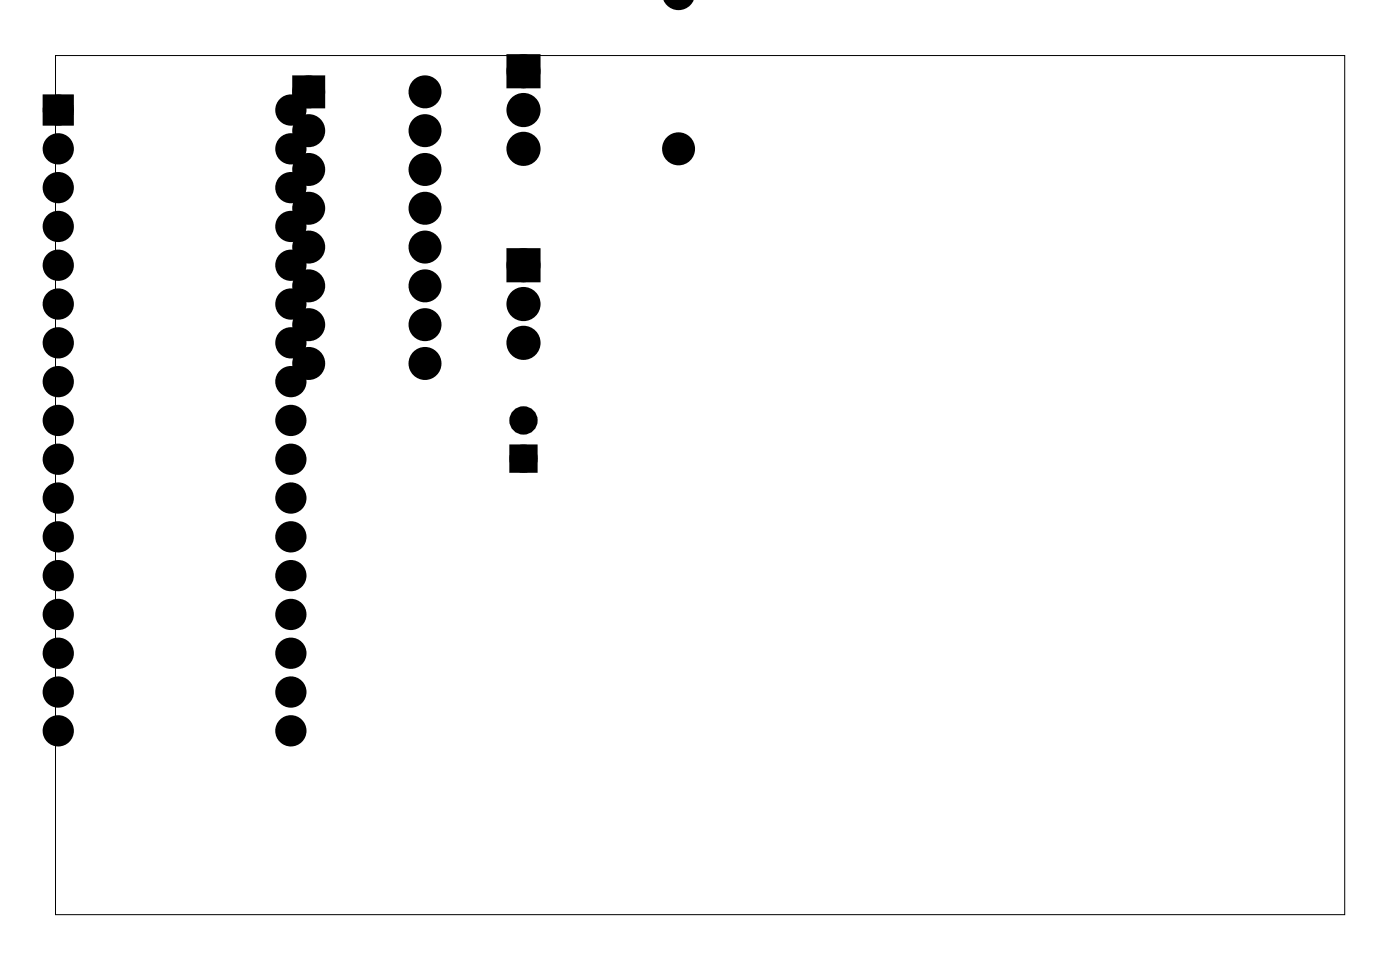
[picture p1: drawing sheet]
<svg xmlns="http://www.w3.org/2000/svg" width="92mm" height="63mm" viewBox="0 0 92 63" stroke-linecap="round" stroke-linejoin="round" font-family="sans-serif">
<path d="M3.6 3.6h84.5v56.3h-84.5z" fill="none" stroke="#000" stroke-width=".07"/>
<g fill="#000">
<path d="M43.8 -.1h1.4a.9 .9 0 0 1-1.4 0z" fill-rule="evenodd"/>
<circle cx="3.8" cy="19.9" r=".68"/>
<circle cx="3.8" cy="12.3" r=".68"/>
<circle cx="3.8" cy="14.8" r=".68"/>
<circle cx="3.8" cy="7.2" r=".68"/>
<circle cx="3.8" cy="9.7" r=".68"/>
<circle cx="3.8" cy="17.4" r=".68"/>
<circle cx="19.1" cy="19.9" r=".68"/>
<circle cx="19.1" cy="12.3" r=".68"/>
<circle cx="19.1" cy="14.8" r=".68"/>
<circle cx="19.1" cy="7.2" r=".68"/>
<circle cx="19.1" cy="9.7" r=".68"/>
<circle cx="19.1" cy="17.4" r=".68"/>
<circle cx="20.2" cy="16.2" r=".7"/>
<circle cx="20.2" cy="13.6" r=".7"/>
<circle cx="20.2" cy="18.7" r=".7"/>
<circle cx="20.2" cy="11.1" r=".7"/>
<circle cx="20.2" cy="6" r=".7"/>
<circle cx="20.2" cy="8.6" r=".7"/>
<circle cx="27.8" cy="16.2" r=".7"/>
<circle cx="27.8" cy="13.6" r=".7"/>
<circle cx="27.8" cy="18.7" r=".7"/>
<circle cx="27.8" cy="11.1" r=".7"/>
<circle cx="27.8" cy="6" r=".7"/>
<circle cx="27.8" cy="8.6" r=".7"/>
<circle cx="34.3" cy="19.9" r=".74"/>
<circle cx="34.3" cy="4.7" r=".74"/>
<circle cx="34.3" cy="7.2" r=".74"/>
<circle cx="34.3" cy="17.4" r=".74"/>
<circle cx="34.3" cy="9.7" r=".74"/>
<circle cx="44.5" cy="9.7" r=".7"/>
<circle cx="3.8" cy="32.6" r=".68"/>
<circle cx="3.8" cy="25" r=".68"/>
<circle cx="3.8" cy="37.7" r=".68"/>
<circle cx="3.8" cy="30.1" r=".68"/>
<circle cx="3.8" cy="22.4" r=".68"/>
<circle cx="3.8" cy="27.5" r=".68"/>
<circle cx="3.8" cy="35.1" r=".68"/>
<circle cx="19.1" cy="32.6" r=".68"/>
<circle cx="19.1" cy="30.1" r=".68"/>
<circle cx="19.1" cy="35.1" r=".68"/>
<circle cx="19.1" cy="25" r=".68"/>
<circle cx="19.1" cy="37.7" r=".68"/>
<circle cx="19.1" cy="22.4" r=".68"/>
<circle cx="19.1" cy="27.5" r=".68"/>
<circle cx="20.2" cy="21.3" r=".7"/>
<circle cx="20.2" cy="23.8" r=".7"/>
<circle cx="27.8" cy="21.3" r=".7"/>
<circle cx="27.8" cy="23.8" r=".7"/>
<circle cx="34.3" cy="22.4" r=".74"/>
<circle cx="34.3" cy="27.5" r=".6"/>
<circle cx="34.3" cy="30" r=".6"/>
<circle cx="3.8" cy="47.8" r=".68"/>
<circle cx="3.8" cy="45.3" r=".68"/>
<circle cx="3.8" cy="40.2" r=".68"/>
<circle cx="3.8" cy="42.8" r=".68"/>
<circle cx="19.1" cy="47.8" r=".68"/>
<circle cx="19.1" cy="45.3" r=".68"/>
<circle cx="19.1" cy="42.8" r=".68"/>
<circle cx="19.1" cy="40.2" r=".68"/>
</g>
<g fill="none" stroke="#000" stroke-width=".65" stroke-linecap="butt">
<path d="M33.7 29.4h1.2v1.2h-1.2z"/>
<circle cx="34.3" cy="30" r=".6"/>
<circle cx="34.3" cy="27.5" r=".6"/>
</g>
<path d="M3.1 6.5h1.4v1.4h-1.4zM19.5 5.3h1.4v1.4h-1.4zM33.6 3.9h1.4v1.5h-1.4zM33.6 16.6h1.4v1.5h-1.4zM33.7 29.4h1.2v1.2h-1.2z" fill="#000"/>
<g fill="none" stroke="#000" stroke-width=".76" stroke-linecap="butt">
<path d="M43.9 -.1a.67 .67 0 0 0 1.1 0M19.5 5.3h1.4v1.4h-1.4zM33.6 3.9h1.4v1.5h-1.4zM33.6 16.6h1.4v1.5h-1.4z"/>
<circle cx="20.2" cy="13.6" r=".7"/>
<circle cx="20.2" cy="11.1" r=".7"/>
<circle cx="20.2" cy="8.6" r=".7"/>
<circle cx="20.2" cy="16.2" r=".7"/>
<circle cx="20.2" cy="18.7" r=".7"/>
<circle cx="20.2" cy="6" r=".7"/>
<circle cx="27.8" cy="16.2" r=".7"/>
<circle cx="27.8" cy="18.7" r=".7"/>
<circle cx="27.8" cy="13.6" r=".7"/>
<circle cx="27.8" cy="11.1" r=".7"/>
<circle cx="27.8" cy="8.6" r=".7"/>
<circle cx="27.8" cy="6" r=".7"/>
<circle cx="34.3" cy="7.2" r=".74"/>
<circle cx="34.3" cy="19.9" r=".74"/>
<circle cx="34.3" cy="17.4" r=".74"/>
<circle cx="34.3" cy="4.7" r=".74"/>
<circle cx="34.3" cy="9.7" r=".74"/>
<circle cx="44.5" cy="9.7" r=".7"/>
<circle cx="20.2" cy="21.3" r=".7"/>
<circle cx="20.2" cy="23.8" r=".7"/>
<circle cx="27.8" cy="23.8" r=".7"/>
<circle cx="27.8" cy="21.3" r=".7"/>
<circle cx="34.3" cy="22.4" r=".74"/>
</g>
<g fill="none" stroke="#000" stroke-width=".68" stroke-linecap="butt">
<path d="M3.1 6.5h1.4v1.4h-1.4z"/>
<circle cx="3.8" cy="17.4" r=".68"/>
<circle cx="3.8" cy="12.3" r=".68"/>
<circle cx="3.8" cy="14.8" r=".68"/>
<circle cx="3.8" cy="9.7" r=".68"/>
<circle cx="3.8" cy="19.9" r=".68"/>
<circle cx="3.8" cy="7.2" r=".68"/>
<circle cx="19.1" cy="9.7" r=".68"/>
<circle cx="19.1" cy="17.4" r=".68"/>
<circle cx="19.1" cy="14.8" r=".68"/>
<circle cx="19.1" cy="12.3" r=".68"/>
<circle cx="19.1" cy="19.9" r=".68"/>
<circle cx="19.1" cy="7.2" r=".68"/>
<circle cx="3.8" cy="22.4" r=".68"/>
<circle cx="3.8" cy="35.1" r=".68"/>
<circle cx="3.8" cy="30.1" r=".68"/>
<circle cx="3.8" cy="32.6" r=".68"/>
<circle cx="3.8" cy="25" r=".68"/>
<circle cx="3.8" cy="27.5" r=".68"/>
<circle cx="3.8" cy="37.7" r=".68"/>
<circle cx="19.1" cy="32.6" r=".68"/>
<circle cx="19.1" cy="35.1" r=".68"/>
<circle cx="19.1" cy="30.1" r=".68"/>
<circle cx="19.1" cy="22.4" r=".68"/>
<circle cx="19.1" cy="25" r=".68"/>
<circle cx="19.1" cy="37.7" r=".68"/>
<circle cx="19.1" cy="27.5" r=".68"/>
<circle cx="3.8" cy="47.8" r=".68"/>
<circle cx="3.8" cy="42.8" r=".68"/>
<circle cx="3.8" cy="45.3" r=".68"/>
<circle cx="3.8" cy="40.2" r=".68"/>
<circle cx="19.1" cy="47.8" r=".68"/>
<circle cx="19.1" cy="42.8" r=".68"/>
<circle cx="19.1" cy="45.3" r=".68"/>
<circle cx="19.1" cy="40.2" r=".68"/>
</g>
</svg>
